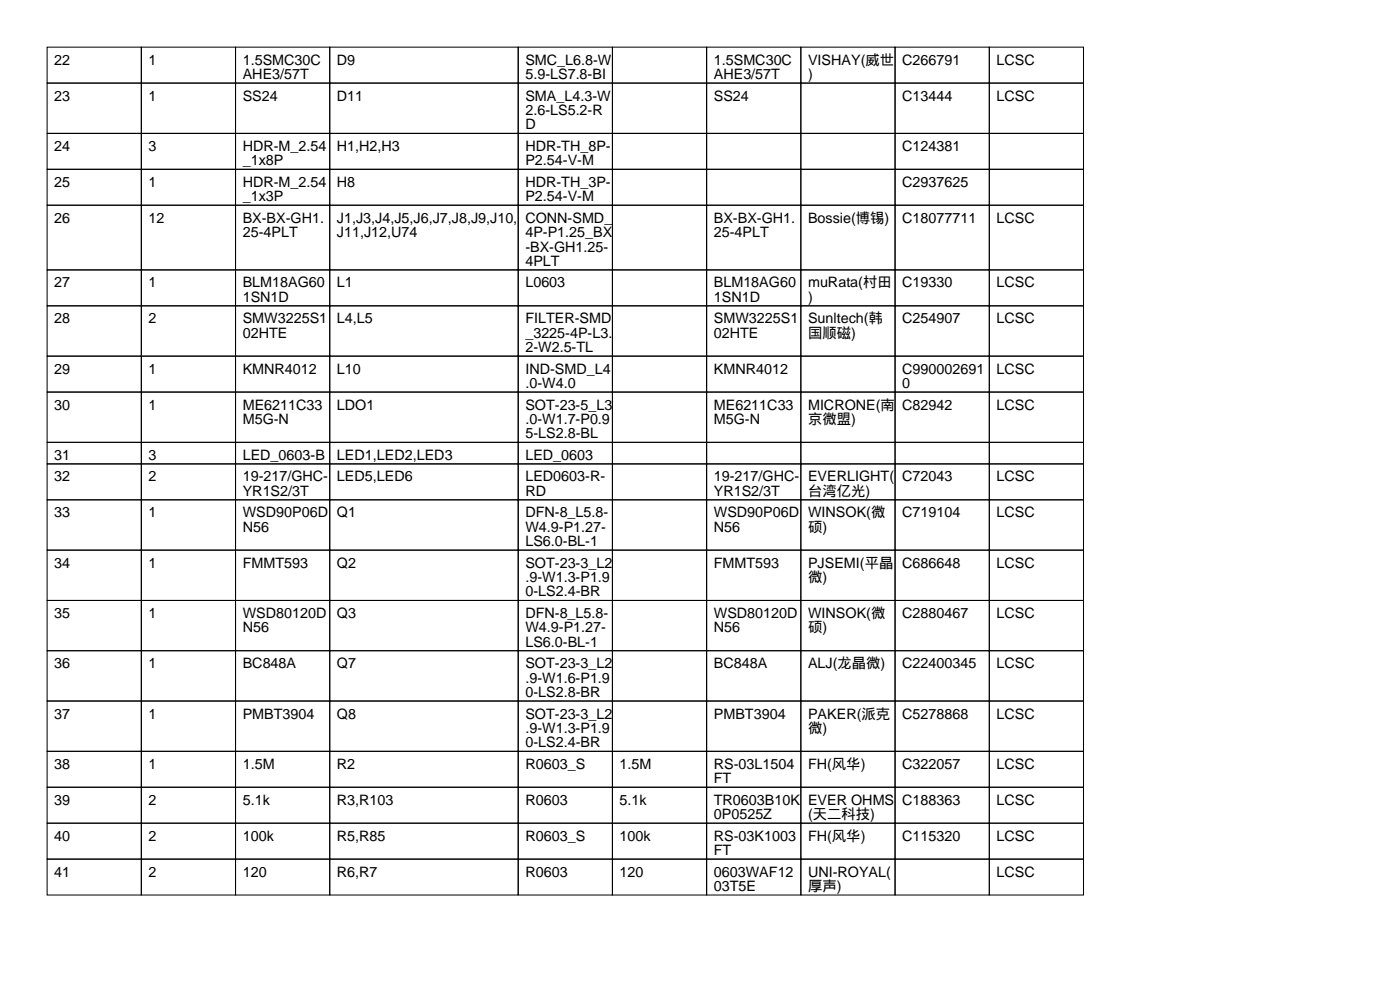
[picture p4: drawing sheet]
<svg xmlns="http://www.w3.org/2000/svg" width="297mm" height="210mm" viewBox="0 0 297 210" stroke-linecap="round" stroke-linejoin="round" font-family="sans-serif">
<defs><g id="words">
<g font-size="3">
<text x="11.5" y="13.7">22</text>
<text x="31.5" y="13.7">1</text>
<text x="51.5" y="13.7">1.5SMC30C</text>
<text x="51.5" y="16.8">AHE3/57T</text>
<text x="71.5" y="13.7">D9</text>
<text x="111.5" y="13.7">SMC_L6.8-W</text>
<text x="111.5" y="16.8">5.9-LS7.8-BI</text>
<text x="151.5" y="13.7">1.5SMC30C</text>
<text x="151.5" y="16.8">AHE3/57T</text>
<text x="171.5" y="13.7">VISHAY(威世</text>
<text x="171.5" y="16.8">)</text>
<text x="191.5" y="13.7">C266791</text>
<text x="211.5" y="13.7">LCSC</text>
<text x="11.5" y="21.3">23</text>
<text x="31.5" y="21.3">1</text>
<text x="51.5" y="21.3">SS24</text>
<text x="71.5" y="21.3">D11</text>
<text x="111.5" y="21.3">SMA_L4.3-W</text>
<text x="151.5" y="21.3">SS24</text>
<text x="191.5" y="21.3">C13444</text>
<text x="211.5" y="21.3">LCSC</text>
<text x="111.5" y="24.4">2.6-LS5.2-R</text>
<text x="111.5" y="27.4">D</text>
<text x="11.5" y="32">24</text>
<text x="31.5" y="32">3</text>
<text x="51.5" y="32">HDR-M_2.54</text>
<text x="51.5" y="35.1">_1x8P</text>
<text x="71.5" y="32">H1,H2,H3</text>
<text x="111.5" y="32">HDR-TH_8P-</text>
<text x="111.5" y="35.1">P2.54-V-M</text>
<text x="191.5" y="32">C124381</text>
<text x="11.5" y="39.6">25</text>
<text x="31.5" y="39.6">1</text>
<text x="51.5" y="39.6">HDR-M_2.54</text>
<text x="71.5" y="39.6">H8</text>
<text x="111.5" y="39.6">HDR-TH_3P-</text>
<text x="191.5" y="39.6">C2937625</text>
<text x="11.5" y="47.2">26</text>
<text x="31.5" y="47.2">12</text>
<text x="51.5" y="42.7">_1x3P</text>
<text x="51.5" y="47.2">BX-BX-GH1.</text>
<text x="71.5" y="47.2">J1,J3,J4,J5,J6,J7,J8,J9,J10,</text>
<text x="111.5" y="42.7">P2.54-V-M</text>
<text x="111.5" y="47.2">CONN-SMD_</text>
<text x="151.5" y="47.2">BX-BX-GH1.</text>
<text x="171.5" y="47.2">Bossie(博锡)</text>
<text x="191.5" y="47.2">C18077711</text>
<text x="211.5" y="47.2">LCSC</text>
<text x="51.5" y="50.3">25-4PLT</text>
<text x="71.5" y="50.3">J11,J12,U74</text>
<text x="111.5" y="50.3">4P-P1.25_BX</text>
<text x="111.5" y="53.3">-BX-GH1.25-</text>
<text x="151.5" y="50.3">25-4PLT</text>
<text x="111.5" y="56.4">4PLT</text>
<text x="11.5" y="61">27</text>
<text x="31.5" y="61">1</text>
<text x="51.5" y="61">BLM18AG60</text>
<text x="51.5" y="64">1SN1D</text>
<text x="71.5" y="61">L1</text>
<text x="111.5" y="61">L0603</text>
<text x="151.5" y="61">BLM18AG60</text>
<text x="151.5" y="64">1SN1D</text>
<text x="171.5" y="61">muRata(村田</text>
<text x="171.5" y="64">)</text>
<text x="191.5" y="61">C19330</text>
<text x="211.5" y="61">LCSC</text>
<text x="11.5" y="68.6">28</text>
<text x="31.5" y="68.6">2</text>
<text x="51.5" y="68.6">SMW3225S1</text>
<text x="51.5" y="71.6">02HTE</text>
<text x="71.5" y="68.6">L4,L5</text>
<text x="111.5" y="68.6">FILTER-SMD</text>
<text x="111.5" y="71.6">_3225-4P-L3.</text>
<text x="151.5" y="68.6">SMW3225S1</text>
<text x="151.5" y="71.6">02HTE</text>
<text x="171.5" y="68.6">Sunltech(韩</text>
<text x="171.5" y="71.6">国顺磁)</text>
<text x="191.5" y="68.6">C254907</text>
<text x="211.5" y="68.6">LCSC</text>
<text x="111.5" y="74.7">2-W2.5-TL</text>
<text x="11.5" y="79.3">29</text>
<text x="31.5" y="79.3">1</text>
<text x="51.5" y="79.3">KMNR4012</text>
<text x="71.5" y="79.3">L10</text>
<text x="111.5" y="79.3">IND-SMD_L4</text>
<text x="111.5" y="82.3">.0-W4.0</text>
<text x="151.5" y="79.3">KMNR4012</text>
<text x="191.5" y="79.3">C990002691</text>
<text x="191.5" y="82.3">0</text>
<text x="211.5" y="79.3">LCSC</text>
<text x="11.5" y="86.9">30</text>
<text x="31.5" y="86.9">1</text>
<text x="51.5" y="86.9">ME6211C33</text>
<text x="51.5" y="89.9">M5G-N</text>
<text x="71.5" y="86.9">LDO1</text>
<text x="111.5" y="86.9">SOT-23-5_L3</text>
<text x="111.5" y="89.9">.0-W1.7-P0.9</text>
<text x="151.5" y="86.9">ME6211C33</text>
<text x="151.5" y="89.9">M5G-N</text>
<text x="171.5" y="86.9">MICRONE(南</text>
<text x="171.5" y="89.9">京微盟)</text>
<text x="191.5" y="86.9">C82942</text>
<text x="211.5" y="86.9">LCSC</text>
<text x="111.5" y="93">5-LS2.8-BL</text>
<text x="11.5" y="97.5">31</text>
<text x="31.5" y="97.5">3</text>
<text x="51.5" y="97.5">LED_0603-B</text>
<text x="71.5" y="97.5">LED1,LED2,LED3</text>
<text x="111.5" y="97.5">LED_0603</text>
<text x="11.5" y="102.1">32</text>
<text x="31.5" y="102.1">2</text>
<text x="51.5" y="102.1">19-217/GHC-</text>
<text x="51.5" y="105.2">YR1S2/3T</text>
<text x="71.5" y="102.1">LED5,LED6</text>
<text x="111.5" y="102.1">LED0603-R-</text>
<text x="111.5" y="105.2">RD</text>
<text x="151.5" y="102.1">19-217/GHC-</text>
<text x="151.5" y="105.2">YR1S2/3T</text>
<text x="171.5" y="102.1">EVERLIGHT(</text>
<text x="171.5" y="105.2">台湾亿光)</text>
<text x="191.5" y="102.1">C72043</text>
<text x="211.5" y="102.1">LCSC</text>
<text x="11.5" y="109.7">33</text>
<text x="31.5" y="109.7">1</text>
<text x="51.5" y="109.7">WSD90P06D</text>
<text x="51.5" y="112.8">N56</text>
<text x="71.5" y="109.7">Q1</text>
<text x="111.5" y="109.7">DFN-8_L5.8-</text>
<text x="111.5" y="112.8">W4.9-P1.27-</text>
<text x="151.5" y="109.7">WSD90P06D</text>
<text x="151.5" y="112.8">N56</text>
<text x="171.5" y="109.7">WINSOK(微</text>
<text x="171.5" y="112.8">硕)</text>
<text x="191.5" y="109.7">C719104</text>
<text x="211.5" y="109.7">LCSC</text>
<text x="111.5" y="115.8">LS6.0-BL-1</text>
<text x="11.5" y="120.4">34</text>
<text x="31.5" y="120.4">1</text>
<text x="51.5" y="120.4">FMMT593</text>
<text x="71.5" y="120.4">Q2</text>
<text x="111.5" y="120.4">SOT-23-3_L2</text>
<text x="111.5" y="123.4">.9-W1.3-P1.9</text>
<text x="151.5" y="120.4">FMMT593</text>
<text x="171.5" y="120.4">PJSEMI(平晶</text>
<text x="171.5" y="123.4">微)</text>
<text x="191.5" y="120.4">C686648</text>
<text x="211.5" y="120.4">LCSC</text>
<text x="11.5" y="131.1">35</text>
<text x="31.5" y="131.1">1</text>
<text x="51.5" y="131.1">WSD80120D</text>
<text x="71.5" y="131.1">Q3</text>
<text x="111.5" y="126.5">0-LS2.4-BR</text>
<text x="111.5" y="131.1">DFN-8_L5.8-</text>
<text x="151.5" y="131.1">WSD80120D</text>
<text x="171.5" y="131.1">WINSOK(微</text>
<text x="191.5" y="131.1">C2880467</text>
<text x="211.5" y="131.1">LCSC</text>
<text x="51.5" y="134.1">N56</text>
<text x="111.5" y="134.1">W4.9-P1.27-</text>
<text x="111.5" y="137.2">LS6.0-BL-1</text>
<text x="151.5" y="134.1">N56</text>
<text x="171.5" y="134.1">硕)</text>
<text x="11.5" y="141.7">36</text>
<text x="31.5" y="141.7">1</text>
<text x="51.5" y="141.7">BC848A</text>
<text x="71.5" y="141.7">Q7</text>
<text x="111.5" y="141.7">SOT-23-3_L2</text>
<text x="151.5" y="141.7">BC848A</text>
<text x="171.5" y="141.7">ALJ(龙晶微)</text>
<text x="191.5" y="141.7">C22400345</text>
<text x="211.5" y="141.7">LCSC</text>
<text x="111.5" y="144.8">.9-W1.6-P1.9</text>
<text x="111.5" y="147.8">0-LS2.8-BR</text>
<text x="11.5" y="152.4">37</text>
<text x="31.5" y="152.4">1</text>
<text x="51.5" y="152.4">PMBT3904</text>
<text x="71.5" y="152.4">Q8</text>
<text x="111.5" y="152.4">SOT-23-3_L2</text>
<text x="111.5" y="155.5">.9-W1.3-P1.9</text>
<text x="151.5" y="152.4">PMBT3904</text>
<text x="171.5" y="152.4">PAKER(派克</text>
<text x="171.5" y="155.5">微)</text>
<text x="191.5" y="152.4">C5278868</text>
<text x="211.5" y="152.4">LCSC</text>
<text x="111.5" y="158.5">0-LS2.4-BR</text>
<text x="11.5" y="163.1">38</text>
<text x="31.5" y="163.1">1</text>
<text x="51.5" y="163.1">1.5M</text>
<text x="71.5" y="163.1">R2</text>
<text x="111.5" y="163.1">R0603_S</text>
<text x="131.5" y="163.1">1.5M</text>
<text x="151.5" y="163.1">RS-03L1504</text>
<text x="151.5" y="166.1">FT</text>
<text x="171.5" y="163.1">FH(风华)</text>
<text x="191.5" y="163.1">C322057</text>
<text x="211.5" y="163.1">LCSC</text>
<text x="11.5" y="170.7">39</text>
<text x="31.5" y="170.7">2</text>
<text x="51.5" y="170.7">5.1k</text>
<text x="71.5" y="170.7">R3,R103</text>
<text x="111.5" y="170.7">R0603</text>
<text x="131.5" y="170.7">5.1k</text>
<text x="151.5" y="170.7">TR0603B10K</text>
<text x="151.5" y="173.7">0P0525Z</text>
<text x="171.5" y="170.7">EVER OHMS</text>
<text x="171.5" y="173.7">(天二科技)</text>
<text x="191.5" y="170.7">C188363</text>
<text x="211.5" y="170.7">LCSC</text>
<text x="11.5" y="178.3">40</text>
<text x="31.5" y="178.3">2</text>
<text x="51.5" y="178.3">100k</text>
<text x="71.5" y="178.3">R5,R85</text>
<text x="111.5" y="178.3">R0603_S</text>
<text x="131.5" y="178.3">100k</text>
<text x="151.5" y="178.3">RS-03K1003</text>
<text x="171.5" y="178.3">FH(风华)</text>
<text x="191.5" y="178.3">C115320</text>
<text x="211.5" y="178.3">LCSC</text>
<text x="11.5" y="185.9">41</text>
<text x="31.5" y="185.9">2</text>
<text x="51.5" y="185.9">120</text>
<text x="71.5" y="185.9">R6,R7</text>
<text x="111.5" y="185.9">R0603</text>
<text x="131.5" y="185.9">120</text>
<text x="151.5" y="181.4">FT</text>
<text x="151.5" y="185.9">0603WAF12</text>
<text x="171.5" y="185.9">UNI-ROYAL(</text>
<text x="211.5" y="185.9">LCSC</text>
<text x="151.5" y="189">03T5E</text>
<text x="171.5" y="189">厚声)</text>
</g>
</g></defs>
<g fill="none" stroke="#000" stroke-width=".21">
<path d="M10 10h20v7.6h-20zM10 17.6h20v10.7h-20zM30 10h20v7.6h-20zM30 17.6h20v10.7h-20zM50 10h20v7.6h-20zM50 17.6h20v10.7h-20zM70 10h40v7.6h-40zM70 17.6h40v10.7h-40zM110 10h20v7.6h-20zM110 17.6h20v10.7h-20zM130 10h20v7.6h-20zM130 17.6h20v10.7h-20z"/>
<path d="M150 10h20v7.6h-20zM150 17.6h20v10.7h-20zM170 10h20v7.6h-20zM170 17.6h20v10.7h-20zM190 10h20v7.6h-20zM190 17.6h20v10.7h-20zM210 10h20v7.6h-20zM210 17.6h20v10.7h-20zM10 28.3h20v7.6h-20zM10 35.9h20v7.6h-20zM30 28.3h20v7.6h-20zM30 35.9h20v7.6h-20z"/>
<path d="M50 28.3h20v7.6h-20zM50 35.9h20v7.6h-20zM70 28.3h40v7.6h-40zM70 35.9h40v7.6h-40zM110 28.3h20v7.6h-20zM110 35.9h20v7.6h-20zM130 28.3h20v7.6h-20zM130 35.9h20v7.6h-20zM150 28.3h20v7.6h-20zM150 35.9h20v7.6h-20zM170 28.3h20v7.6h-20zM170 35.9h20v7.6h-20z"/>
<path d="M190 28.3h20v7.6h-20zM190 35.9h20v7.6h-20zM210 28.3h20v7.6h-20zM210 35.9h20v7.6h-20zM10 43.5h20v13.7h-20zM10 57.2h20v7.7h-20zM30 43.5h20v13.7h-20zM30 57.2h20v7.7h-20zM50 43.5h20v13.7h-20zM50 57.2h20v7.7h-20zM70 43.5h40v13.7h-40zM70 57.2h40v7.7h-40z"/>
<path d="M110 43.5h20v13.7h-20zM110 57.2h20v7.7h-20zM130 43.5h20v13.7h-20zM130 57.2h20v7.7h-20zM150 43.5h20v13.7h-20zM150 57.2h20v7.7h-20zM170 43.5h20v13.7h-20zM170 57.2h20v7.7h-20zM190 43.5h20v13.7h-20zM190 57.2h20v7.7h-20zM210 43.5h20v13.7h-20zM210 57.2h20v7.7h-20z"/>
<path d="M10 64.9h20v10.6h-20zM10 75.5h20v7.7h-20zM30 64.9h20v10.6h-20zM30 75.5h20v7.7h-20zM50 64.9h20v10.6h-20zM50 75.5h20v7.7h-20zM70 64.9h40v10.6h-40zM70 75.5h40v7.7h-40zM110 64.9h20v10.6h-20zM110 75.5h20v7.7h-20zM130 64.9h20v10.6h-20zM130 75.5h20v7.7h-20z"/>
<path d="M150 64.9h20v10.6h-20zM150 75.5h20v7.7h-20zM170 64.9h20v10.6h-20zM170 75.5h20v7.7h-20zM190 64.9h20v10.6h-20zM190 75.5h20v7.7h-20zM210 64.9h20v10.6h-20zM210 75.5h20v7.7h-20zM10 83.2h20v10.6h-20zM10 93.8h20v4.6h-20zM10 98.4h20v7.6h-20zM30 83.2h20v10.6h-20z"/>
<path d="M30 93.8h20v4.6h-20zM30 98.4h20v7.6h-20zM50 83.2h20v10.6h-20zM50 93.8h20v4.6h-20zM50 98.4h20v7.6h-20zM70 83.2h40v10.6h-40zM70 93.8h40v4.6h-40zM70 98.4h40v7.6h-40zM110 83.2h20v10.6h-20zM110 93.8h20v4.6h-20zM110 98.4h20v7.6h-20zM130 83.2h20v10.6h-20z"/>
<path d="M130 93.8h20v4.6h-20zM130 98.4h20v7.6h-20zM150 83.2h20v10.6h-20zM150 93.8h20v4.6h-20zM150 98.4h20v7.6h-20zM170 83.2h20v10.6h-20zM170 93.8h20v4.6h-20zM170 98.4h20v7.6h-20zM190 83.2h20v10.6h-20zM190 93.8h20v4.6h-20zM190 98.4h20v7.6h-20zM210 83.2h20v10.6h-20z"/>
<path d="M210 93.8h20v4.6h-20zM210 98.4h20v7.6h-20zM10 106h20v10.7h-20zM10 116.7h20v10.6h-20zM30 106h20v10.7h-20zM30 116.7h20v10.6h-20zM50 106h20v10.7h-20zM50 116.7h20v10.6h-20zM70 106h40v10.7h-40zM70 116.7h40v10.6h-40zM110 106h20v10.7h-20zM110 116.7h20v10.6h-20z"/>
<path d="M130 106h20v10.7h-20zM130 116.7h20v10.6h-20zM150 106h20v10.7h-20zM150 116.7h20v10.6h-20zM170 106h20v10.7h-20zM170 116.7h20v10.6h-20zM190 106h20v10.7h-20zM190 116.7h20v10.6h-20zM210 106h20v10.7h-20zM210 116.7h20v10.6h-20zM10 127.3h20v10.7h-20zM10 138h20v10.7h-20z"/>
<path d="M30 127.3h20v10.7h-20zM30 138h20v10.7h-20zM50 127.3h20v10.7h-20zM50 138h20v10.7h-20zM70 127.3h40v10.7h-40zM70 138h40v10.7h-40zM110 127.3h20v10.7h-20zM110 138h20v10.7h-20zM130 127.3h20v10.7h-20zM130 138h20v10.7h-20zM150 127.3h20v10.7h-20zM150 138h20v10.7h-20z"/>
<path d="M170 127.3h20v10.7h-20zM170 138h20v10.7h-20zM190 127.3h20v10.7h-20zM190 138h20v10.7h-20zM210 127.3h20v10.7h-20zM210 138h20v10.7h-20zM10 148.7h20v10.7h-20zM10 159.4h20v7.6h-20zM30 148.7h20v10.7h-20zM30 159.4h20v7.6h-20zM50 148.7h20v10.7h-20zM50 159.4h20v7.6h-20z"/>
<path d="M70 148.7h40v10.7h-40zM70 159.4h40v7.6h-40zM110 148.7h20v10.7h-20zM110 159.4h20v7.6h-20zM130 148.7h20v10.7h-20zM130 159.4h20v7.6h-20zM150 148.7h20v10.7h-20zM150 159.4h20v7.6h-20zM170 148.7h20v10.7h-20zM170 159.4h20v7.6h-20zM190 148.7h20v10.7h-20zM190 159.4h20v7.6h-20z"/>
<path d="M210 148.7h20v10.7h-20zM210 159.4h20v7.6h-20zM10 167h20v7.6h-20zM10 174.6h20v7.6h-20zM30 167h20v7.6h-20zM30 174.6h20v7.6h-20zM50 167h20v7.6h-20zM50 174.6h20v7.6h-20zM70 167h40v7.6h-40zM70 174.6h40v7.6h-40zM110 167h20v7.6h-20zM110 174.6h20v7.6h-20z"/>
<path d="M130 167h20v7.6h-20zM130 174.6h20v7.6h-20zM150 167h20v7.6h-20zM150 174.6h20v7.6h-20zM170 167h20v7.6h-20zM170 174.6h20v7.6h-20zM190 167h20v7.6h-20zM190 174.6h20v7.6h-20zM210 167h20v7.6h-20zM210 174.6h20v7.6h-20zM10 182.2h20v7.6h-20zM30 182.2h20v7.6h-20z"/>
<path d="M50 182.2h20v7.6h-20zM70 182.2h40v7.6h-40zM110 182.2h20v7.6h-20zM130 182.2h20v7.6h-20zM150 182.2h20v7.6h-20zM170 182.2h20v7.6h-20zM190 182.2h20v7.6h-20zM210 182.2h20v7.6h-20z"/>
</g>
<use href="#words"/>
</svg>
